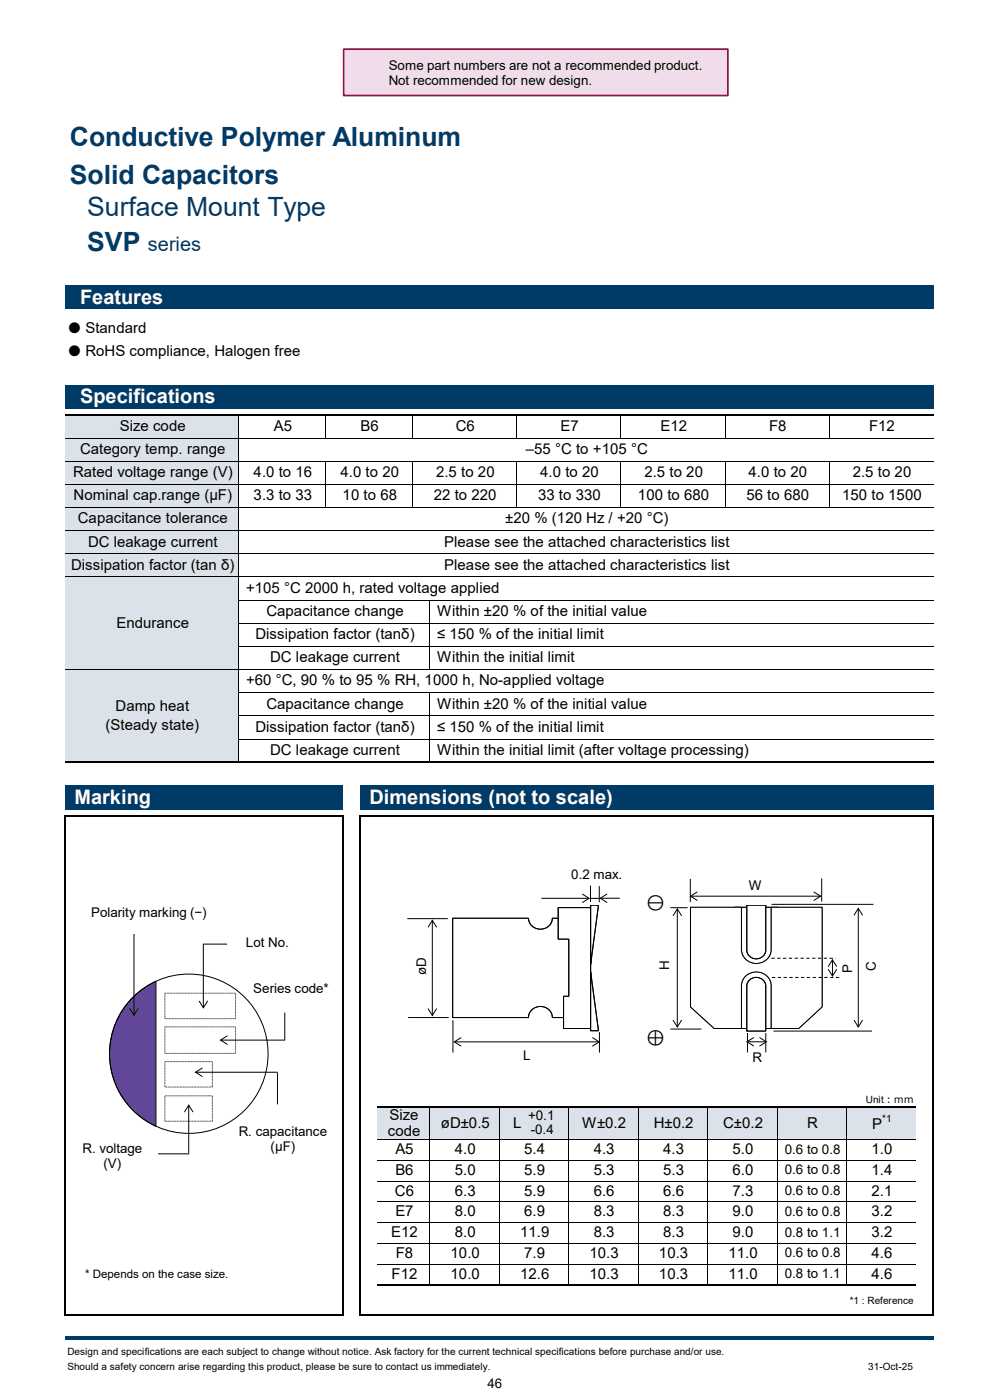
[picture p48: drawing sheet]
<svg xmlns="http://www.w3.org/2000/svg" width="210mm" height="297mm" viewBox="0 0 210 297" stroke-linecap="round" stroke-linejoin="round" font-family="sans-serif">
<defs><g id="words">
<g font-size="5.6" fill="#003b68">
<text x="14.8" y="31">Conductive Polymer Aluminum</text>
<text x="14.8" y="39">Solid Capacitors</text>
<text x="18.5" y="45.9">Surface Mount Type</text>
<text x="18.5" y="53.3">SVP</text>
</g>
<text font-size="4.2" fill="#003b68" x="31.4" y="53.3">series</text>
<g font-size="4.2" fill="#fff">
<text x="17" y="64.4">Features</text>
<text x="17" y="85.5">Specifications</text>
<text x="15.8" y="170.5">Marking</text>
<text x="78.4" y="170.5">Dimensions (not to scale)</text>
</g>
<g font-size="3.9">
<text x="137.1" y="192.7">⊖</text>
<text x="137.1" y="221.3">⊕</text>
</g>
<g font-size="3.2">
<text x="14.5" y="70.6">● Standard</text>
<text x="14.5" y="75.5">● RoHS compliance, Halogen free</text>
<text x="25.4" y="91.4">Size code</text>
<text x="58.1" y="91.4">A5</text>
<text x="76.5" y="91.4">B6</text>
<text x="96.7" y="91.4">C6</text>
<text x="118.9" y="91.4">E7</text>
<text x="140.1" y="91.4">E12</text>
<text x="163.2" y="91.4">F8</text>
<text x="184.4" y="91.4">F12</text>
<text x="15.5" y="101.2">Rated voltage range (V)</text>
<text x="17" y="96.3">Category temp. range</text>
<text x="53.8" y="101.2">4.0 to 16</text>
<text x="72.2" y="101.2">4.0 to 20</text>
<text x="92.5" y="101.2">2.5 to 20</text>
<text x="111.6" y="96.3">–55 °C to +105 °C</text>
<text x="114.6" y="101.2">4.0 to 20</text>
<text x="136.7" y="101.2">2.5 to 20</text>
<text x="158.8" y="101.2">4.0 to 20</text>
<text x="180.9" y="101.2">2.5 to 20</text>
<text x="15.6" y="106.1">Nominal cap.range (μF)</text>
<text x="53.8" y="106.1">3.3 to 33</text>
<text x="72.7" y="106.1">10 to 68</text>
<text x="92" y="106.1">22 to 220</text>
<text x="114.1" y="106.1">33 to 330</text>
<text x="135.3" y="106.1">100 to 680</text>
<text x="158.3" y="106.1">56 to 680</text>
<text x="178.7" y="106.1">150 to 1500</text>
<text x="16.5" y="111">Capacitance tolerance</text>
<text x="107.2" y="111">±20 % (120 Hz / +20 °C)</text>
<text x="18.7" y="116">DC leakage current</text>
<text x="94.2" y="116">Please see the attached characteristics list</text>
<text x="15.1" y="120.9">Dissipation factor (tan δ)</text>
<text x="52.2" y="125.8">+105 °C 2000 h, rated voltage applied</text>
<text x="94.2" y="120.9">Please see the attached characteristics list</text>
<text x="56.5" y="130.7">Capacitance change</text>
<text x="92.7" y="130.7">Within ±20 % of the initial value</text>
<text x="24.7" y="133.1">Endurance</text>
<text x="54.2" y="135.6">Dissipation factor (tanδ)</text>
<text x="92.7" y="135.6">≤ 150 % of the initial limit</text>
<text x="57.3" y="140.5">DC leakage current</text>
<text x="92.7" y="140.5">Within the initial limit</text>
<text x="52.2" y="145.4">+60 °C, 90 % to 95 % RH, 1000 h, No-applied voltage</text>
<text x="22.4" y="154.8">(Steady state)</text>
<text x="24.5" y="150.8">Damp heat</text>
<text x="54.2" y="155.2">Dissipation factor (tanδ)</text>
<text x="56.5" y="150.3">Capacitance change</text>
<text x="92.7" y="150.3">Within ±20 % of the initial value</text>
<text x="92.7" y="155.2">≤ 150 % of the initial limit</text>
<text x="57.3" y="160.2">DC leakage current</text>
<text x="92.7" y="160.2">Within the initial limit (after voltage processing)</text>
<text x="82.6" y="237.5">Size</text>
<text x="93.5" y="239.2">øD±0.5</text>
<text x="108.9" y="239.2">L</text>
<text x="123.5" y="239.2">W±0.2</text>
<text x="138.7" y="239.2">H±0.2</text>
<text x="153.4" y="239.2">C±0.2</text>
<text x="171.2" y="239.2">R</text>
<text x="185" y="239.6">P</text>
<text x="82.3" y="241">code</text>
<text x="83.9" y="244.9">A5</text>
<text x="96.5" y="244.9">4.0</text>
<text x="111.2" y="244.9">5.4</text>
<text x="125.9" y="244.9">4.3</text>
<text x="140.7" y="244.9">4.3</text>
<text x="155.4" y="244.9">5.0</text>
<text x="184.9" y="244.9">1.0</text>
<text x="83.9" y="249.3">B6</text>
<text x="96.5" y="249.3">5.0</text>
<text x="111.2" y="249.3">5.9</text>
<text x="125.9" y="249.3">5.3</text>
<text x="140.7" y="249.3">5.3</text>
<text x="155.4" y="249.3">6.0</text>
<text x="184.9" y="249.3">1.4</text>
<text x="83.8" y="253.7">C6</text>
<text x="96.5" y="253.7">6.3</text>
<text x="111.2" y="253.7">5.9</text>
<text x="125.9" y="253.7">6.6</text>
<text x="140.7" y="253.7">6.6</text>
<text x="155.4" y="253.7">7.3</text>
<text x="184.9" y="253.7">2.1</text>
<text x="83" y="262.5">E12</text>
<text x="83.9" y="258.1">E7</text>
<text x="96.5" y="262.5">8.0</text>
<text x="96.5" y="258.1">8.0</text>
<text x="110.3" y="262.5">11.9</text>
<text x="111.2" y="258.1">6.9</text>
<text x="125.9" y="258.1">8.3</text>
<text x="125.9" y="262.5">8.3</text>
<text x="140.7" y="258.1">8.3</text>
<text x="140.7" y="262.5">8.3</text>
<text x="155.4" y="258.1">9.0</text>
<text x="155.4" y="262.5">9.0</text>
<text x="184.9" y="258.1">3.2</text>
<text x="184.9" y="262.5">3.2</text>
<text x="84" y="266.9">F8</text>
<text x="95.6" y="266.9">10.0</text>
<text x="111.2" y="266.9">7.9</text>
<text x="125.1" y="266.9">10.3</text>
<text x="139.8" y="266.9">10.3</text>
<text x="154.5" y="266.9">11.0</text>
<text x="184.9" y="266.9">4.6</text>
<text x="83.1" y="271.3">F12</text>
<text x="95.6" y="271.3">10.0</text>
<text x="110.3" y="271.3">12.6</text>
<text x="125.1" y="271.3">10.3</text>
<text x="139.8" y="271.3">10.3</text>
<text x="154.5" y="271.3">11.0</text>
<text x="184.9" y="271.3">4.6</text>
</g>
<g font-size="2.8">
<text x="82.5" y="14.8">Some part numbers are not a recommended product.</text>
<text x="82.5" y="18">Not recommended for new design.</text>
<text x="121.2" y="186.6">0.2 max.</text>
<text x="158.8" y="188.8">W</text>
<text x="19.3" y="194.5">Polarity marking (−)</text>
<text x="52.2" y="200.8">Lot No.</text>
<text x="90.4" y="206.9" transform="rotate(-90 90.4 206.9)">øD</text>
<text x="141.9" y="205.8" transform="rotate(-90 141.9 205.8)">H</text>
<text x="180.7" y="206.4" transform="rotate(-90 180.7 206.4)">P</text>
<text x="185.8" y="206.1" transform="rotate(-90 185.8 206.1)">C</text>
<text x="53.7" y="210.7">Series code*</text>
<text x="110.9" y="224.9">L</text>
<text x="159.6" y="225.3">R</text>
<text x="112" y="237.6">+0.1</text>
<text x="17.5" y="244.5">R. voltage</text>
<text x="50.6" y="240.9">R. capacitance</text>
<text x="57.4" y="244.2">(μF)</text>
<text x="112.6" y="240.6">-0.4</text>
<text x="166.5" y="244.7">0.6 to 0.8</text>
<text x="21.9" y="247.7">(V)</text>
<text x="166.5" y="249.1">0.6 to 0.8</text>
<text x="166.5" y="257.9">0.6 to 0.8</text>
<text x="166.5" y="253.5">0.6 to 0.8</text>
<text x="166.5" y="262.3">0.8 to 1.1</text>
<text x="166.5" y="266.7">0.6 to 0.8</text>
<text x="166.5" y="271.1">0.8 to 1.1</text>
<text x="103.4" y="294.5">46</text>
</g>
<text font-size="2.5" x="18" y="271.2">* Depends on the case size.</text>
<g font-size="2.1">
<text x="183.7" y="234">Unit：ｍｍ</text>
<text x="187.2" y="238">*1</text>
<text x="180.3" y="276.7">*1 : Reference</text>
<text x="14.3" y="287.5">Design and specifications are each subject to change without notice. Ask factory for the current technical specifications before purchase and/or use.</text>
<text x="14.3" y="290.7">Should a safety concern arise regarding this product, please be sure to contact us immediately.</text>
<text x="184.2" y="290.7">31-Oct-25</text>
</g>
</g></defs>
<g fill="#003b68">
<path d="M13.8 60.6h184.2v4.9h-184.2z" fill-rule="evenodd"/>
<path d="M13.8 81.7h184.2v4.9h-184.2z" fill-rule="evenodd"/>
</g>
<path d="M13.8 88h36.9v73.7h-36.9z" fill-rule="evenodd" fill="#dbe2e9"/>
<g fill="#003b68">
<path d="M13.8 166.6h59v5.1h-59z" fill-rule="evenodd"/>
<path d="M76.5 166.6h121.5v5.1h-121.5z" fill-rule="evenodd"/>
</g>
<g fill="#dbe2e9">
<path d="M80.1 234.9h114.3v3.4h-114.3z" fill-rule="evenodd"/>
<path d="M80.1 238.3h114.3v3.5h-114.3z" fill-rule="evenodd"/>
</g>
<g fill="none" stroke="#000" stroke-width=".21">
<path d="M13.8 92.9h184.2M13.8 97.9h184.2M50.7 88.2v73.3M69.1 88.2v4.8M69.1 97.9v9.8M87.5 88.2v4.8M87.5 97.9v9.8M109.6 88.2v4.8M109.6 97.9v9.8M131.7 88.2v4.8M131.7 97.9v9.8M153.8 88.2v4.8"/>
<path d="M153.8 97.9v9.8M175.9 88.2v4.8M175.9 97.9v9.8M13.8 102.8h184.2M13.8 107.7h184.2M13.8 112.6h184.2M13.8 117.5h184.2M13.8 122.4h184.2M50.7 127.3h147.3M50.7 132.2h147.3M50.7 137.1h147.3M91.2 127.3v14.8"/>
<path d="M13.8 142.1h184.2M50.7 147h147.3M50.7 151.9h147.3M50.7 156.8h147.3M91.2 147v14.5M91.2 235v37.4M105.9 235v37.4M120.7 235v37.4M135.4 235v37.4M150.1 235v37.4M164.9 235v37.4M179.6 235v37.4"/>
<path d="M80.1 241.7h114.3M80.1 246.2h114.3M80.1 250.6h114.3M80.1 255h114.3M80.1 259.4h114.3M80.1 263.8h114.3M80.1 268.2h114.3"/>
</g>
<path d="M13.8 88h184.2M13.8 173v106.2M13.8 161.7h184.2M14 173.1h58.9M72.8 173.3v105.9M76.5 173v106.2M76.6 173.1h121.6M198 173.3v105.9M80.1 234.9h114.3M14 279h58.9M76.6 279h121.6M80.1 272.5h114.3" fill="none" stroke="#000" stroke-width=".34"/>
<path d="M13.8 283.6h184.2v.6h-184.2z" fill-rule="evenodd" fill="#003b68"/>
<path d="M28.6 211.2a16.8 16.8 0 0 1 4.5-3v30.7a16.9 16.9 0 0 1-4.5-27.7z" fill="#614699"/>
<g fill="none" stroke="#000" stroke-width=".21">
<path d="M28.4 198.1v17.3M27.5 214l.9 1.4 .9-1.4M28.6 211.2a16.8 16.8 0 0 1 4.5-3v30.7a16.9 16.9 0 0 1-4.5-27.7zM35 210.7h15v5.4h-15zM35 217.9h15v5.6h-15zM42.3 212.4l.8 1.4 .9-1.4M43 200.3h5.2M43.1 200.3v13.5M48.2 219.8l-1.4 .9 1.4 .8M60.4 214.8v5.9h-13.6M35 225.2h10.1v5.4h-10.1zM35 232.5h10.1v5.4h-10.1z"/>
<path d="M39.2 235.9l.8-1.4 .9 1.4M40 234.5v10.4M41.5 227.5h17.4M42.9 226.6l-1.4 .9 1.4 .9M58.9 227.6v6.7M33.5 244.8h6.4"/>
<circle cx="40" cy="223.6" r="16.9"/>
</g>
<path d="M155.8 192.5h9.3v25.7h-9.3z" fill="#fff"/>
<path d="M155.8 192.5h9.3v25.7h-9.3z" fill="none" stroke="#000" stroke-width=".21"/>
<path d="M146.5 192.5h10.8v9a3.2 3.2 0 0 0 3.2 2.9 3.2 3.2 0 0 0 3.1-2.9v-9h10.8v21.1l-5 4.6h-5.8v-9.1a3.2 3.2 0 0 0-3.1-2.9 3.2 3.2 0 0 0-3.2 2.9v9.1h-5.8l-5-4.6z" fill="#fff"/>
<path d="M146.5 192.5h10.8v9a3.2 3.2 0 0 0 3.2 2.9 3.2 3.2 0 0 0 3.1-2.9v-9h10.8v21.1l-5 4.6h-5.8v-9.1a3.2 3.2 0 0 0-3.1-2.9 3.2 3.2 0 0 0-3.2 2.9v9.1h-5.8l-5-4.6z" fill="none" stroke="#000" stroke-width=".21"/>
<path d="M146.5 192.5h10.8v9a3.2 3.2 0 0 0 3.2 2.9 3.2 3.2 0 0 0 3.1-2.9v-9h10.8v21.1l-5 4.6h-5.8v-9.1a3.2 3.2 0 0 0-3.1-2.9 3.2 3.2 0 0 0-3.2 2.9v9.1h-5.8l-5-4.6z" fill="#fff"/>
<path d="M146.5 192.5h10.8v9a3.2 3.2 0 0 0 3.2 2.9 3.2 3.2 0 0 0 3.1-2.9v-9h10.8v21.1l-5 4.6h-5.8v-9.1a3.2 3.2 0 0 0-3.1-2.9 3.2 3.2 0 0 0-3.2 2.9v9.1h-5.8l-5-4.6z" fill="none" stroke="#000" stroke-width=".21"/>
<path d="M96 194.8h16.1a2.54 2.54 0 0 0 2.5 2.3 2.54 2.54 0 0 0 2.6-2.3h4.5v21.1h-4.5a2.54 2.54 0 0 0-2.6-2.4 2.54 2.54 0 0 0-2.5 2.4h-16.1z" fill="#fff"/>
<path d="M96 194.8h16.1a2.54 2.54 0 0 0 2.5 2.3 2.54 2.54 0 0 0 2.6-2.3h4.5v21.1h-4.5a2.54 2.54 0 0 0-2.6-2.4 2.54 2.54 0 0 0-2.5 2.4h-16.1z" fill="none" stroke="#000" stroke-width=".21"/>
<path d="M118.4 192.6h6.9v25.6h-5.8v-6.8h1.2v-12.2h-2.3z" fill="#fff"/>
<path d="M118.4 192.6h6.9v25.6h-5.8v-6.8h1.2v-12.2h-2.3z" fill="none" stroke="#000" stroke-width=".21"/>
<path d="M125.3 206.2l1.7 12.5h-1.7z" fill="#fff"/>
<path d="M125.3 206.2l1.7 12.5h-1.7z" fill="none" stroke="#000" stroke-width=".21"/>
<path d="M125.3 192h1.7l-1.7 12.6z" fill="#fff"/>
<path d="M125.3 192h1.7l-1.7 12.6z" fill="none" stroke="#000" stroke-width=".21"/>
<path d="M158.4 192h4v9.6a2.02 2.02 0 0 1-2 1.8 2.02 2.02 0 0 1-2-1.8z" fill="#fff"/>
<path d="M158.4 192h4v9.6a2.02 2.02 0 0 1-2 1.8 2.02 2.02 0 0 1-2-1.8z" fill="none" stroke="#000" stroke-width=".21"/>
<path d="M159 207.9a2.05 2.05 0 0 1 2.1-.4 2.05 2.05 0 0 1 1.3 1.7v9.5h-4v-9.5l.1-.5z" fill="#fff"/>
<g fill="none" stroke="#000" stroke-width=".21">
<path d="M86.4 194.9h8.6M90.8 196.7l.9-1.4 .9 1.4M91.7 195.3v20.1M114.9 190.6h10.1M123.6 189.7l1.4 .9-1.4 .9M125.3 187.9v3.4M125.3 190.6h1.8M127.1 188v3.4M127.3 190.6h4.2M128.8 189.7l-1.5 .9 1.5 .8M142.2 192.6h3.7M142.8 194.2l.9-1.4 .9 1.4"/>
<path d="M143.7 192.8v25.1M146.4 186.5v4.9M146.5 190.1h27.6M147.9 189.2l-1.4 .9 1.4 .9M163.7 191.9h21.6M172.7 189.2l1.4 .9-1.4 .9M174.3 186.4v4.9M181.2 194.1l.9-1.4 .9 1.4M182.1 192.7v25.2M86.6 215.9h8.6M90.8 214l.9 1.4 .9-1.4M96.1 216.4v6.9"/>
<path d="M127.2 219v4.3M142.2 218.3h6.6M142.8 216.5l.9 1.4 .9-1.4M158.6 219.2v4.1M159 207.9a2.05 2.05 0 0 1 2.1-.4 2.05 2.05 0 0 1 1.3 1.7v9.5h-4v-9.5l.1-.5zM162.5 219.2v4.1M164.1 218.7h20.9M175.7 205.7l.9 1.4 .9-1.4M175.7 205l.9-1.4 .9 1.4M176.6 203.6v3.5M181.2 216.5l.9 1.4 .9-1.4M96.4 221h30.7"/>
<path d="M97.8 220.2l-1.4 .8 1.4 .9M125.7 220.2l1.4 .8-1.4 .9M158.5 221h4.1M159.9 220.1l-1.4 .9 1.4 .9M161.2 220.1l1.4 .9-1.4 .9"/>
</g>
<path d="M163.6 203.3h13.7M163.7 207.4h14.3" fill="none" stroke="#000" stroke-width=".21" stroke-dasharray=".7 .5" stroke-linecap="butt"/>
<path d="M72.9 10.4h81.5v9.9h-81.5z" fill-rule="evenodd" fill="#f1dceb"/>
<path d="M72.9 10.4h81.5v9.9h-81.5z" fill="none" stroke="#b10038" stroke-width=".35"/>
<use href="#words"/>
</svg>
